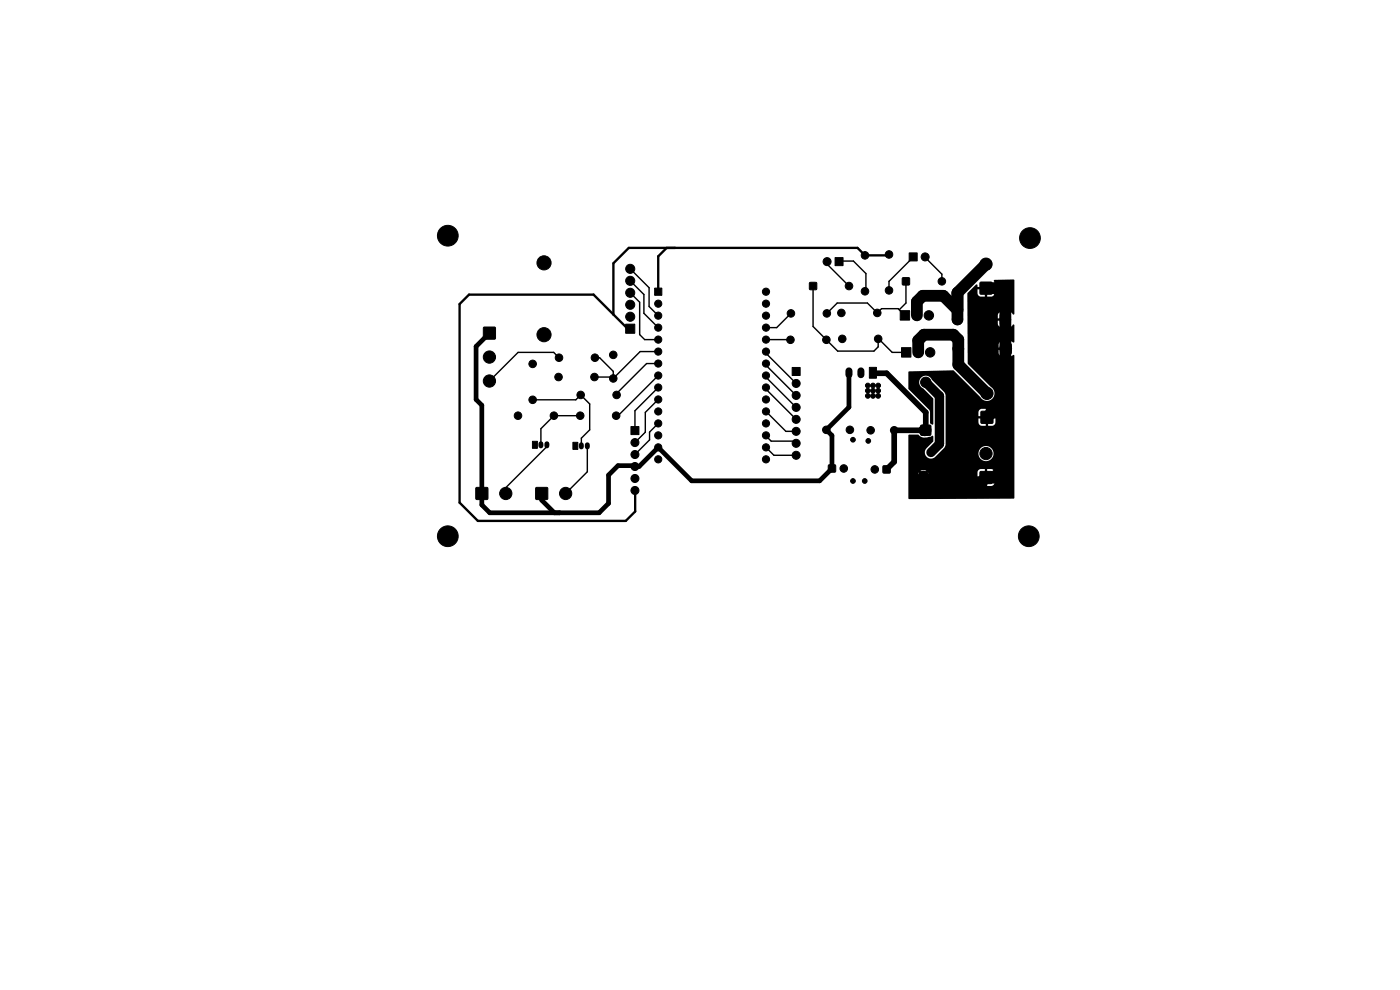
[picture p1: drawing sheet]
<svg xmlns="http://www.w3.org/2000/svg" width="297mm" height="210mm" viewBox="0 0 297 210" stroke-linecap="round" stroke-linejoin="round" font-family="sans-serif">
<g fill="#000" stroke="#000" stroke-width=".21">
<path d="M177.1 54.7h1.7v1.7h-1.7zM191.5 59h1.4v1.4h-1.4zM192.9 53.7h1.7v1.7h-1.7zM102.6 69.4h2.5v2.5h-2.5zM132.7 68.8h2v1.9h-2zM138.9 61.1h1.5v1.5h-1.5zM168 78h1.8v1.7h-1.8zM171.8 60h1.4v1.4h-1.4zM184.4 77.9h1.5v2.3h-1.5zM191 65.9h2v2h-2zM191.2 73.8h2.1v2h-2.1zM207.9 59.9h2.5v2.5h-2.5z"/>
<path d="M212.3 66.8h2v2h-2zM212.4 73h2.1v2h-2.1zM113 93.6h1v1.5h-1zM121.5 93.8h1.1v1.5h-1.1zM133.9 90.5h1.6v1.7h-1.6zM175.8 98.7h1.4v1.4h-1.4zM195.4 90.2h2v2.1h-2zM208.1 87.3h2.5v2.5h-2.5zM101 103.5h2.4v2.4h-2.4zM113.7 103.5h2.4v2.4h-2.4zM187.4 98.9h1.4v1.4h-1.4zM207.9 100.1h2.5v2.4h-2.5z"/>
<circle cx="95" cy="50" r="2.2"/>
<circle cx="95" cy="50" r="1.3"/>
<circle cx="115.4" cy="55.8" r="1.5"/>
<circle cx="133.7" cy="59.6" r=".97"/>
<circle cx="133.7" cy="57" r=".97"/>
<circle cx="175.5" cy="55.5" r=".85"/>
<circle cx="183.5" cy="54.2" r=".8"/>
<circle cx="188.6" cy="54" r=".8"/>
<circle cx="196.3" cy="54.5" r=".85"/>
<circle cx="199.8" cy="59.7" r=".8"/>
<circle cx="209.2" cy="56" r="1.3"/>
<circle cx="218.5" cy="50.5" r="1.3"/>
<circle cx="218.5" cy="50.5" r="2.2"/>
<circle cx="103.8" cy="75.7" r="1.3"/>
<circle cx="113" cy="77.2" r=".8"/>
<circle cx="115.4" cy="71" r="1.5"/>
<circle cx="118.5" cy="80" r=".8"/>
<circle cx="118.6" cy="75.9" r=".8"/>
<circle cx="126.1" cy="80" r=".8"/>
<circle cx="126.2" cy="75.9" r=".8"/>
<circle cx="130.1" cy="75.3" r=".8"/>
<circle cx="133.7" cy="64.6" r=".97"/>
<circle cx="133.7" cy="67.2" r=".97"/>
<circle cx="133.7" cy="62.1" r=".97"/>
<circle cx="139.6" cy="77.1" r=".76"/>
<circle cx="139.6" cy="64.4" r=".76"/>
<circle cx="139.6" cy="74.6" r=".76"/>
<circle cx="139.6" cy="67" r=".76"/>
<circle cx="139.6" cy="69.5" r=".76"/>
<circle cx="139.6" cy="79.7" r=".76"/>
<circle cx="139.6" cy="72" r=".76"/>
<circle cx="162.5" cy="64.4" r=".76"/>
<circle cx="162.5" cy="61.9" r=".76"/>
<circle cx="162.5" cy="77.1" r=".76"/>
<circle cx="162.5" cy="67" r=".76"/>
<circle cx="162.5" cy="74.6" r=".76"/>
<circle cx="162.5" cy="72" r=".76"/>
<circle cx="162.5" cy="69.5" r=".76"/>
<circle cx="162.5" cy="79.7" r=".76"/>
<circle cx="167.7" cy="72.1" r=".8"/>
<circle cx="167.8" cy="66.5" r=".8"/>
<circle cx="175.3" cy="72.1" r=".8"/>
<circle cx="175.4" cy="66.5" r=".8"/>
<circle cx="178.5" cy="66.4" r=".8"/>
<circle cx="178.7" cy="71.9" r=".8"/>
<circle cx="180.1" cy="60.7" r=".8"/>
<circle cx="183.5" cy="61.8" r=".8"/>
<circle cx="186.1" cy="66.4" r=".8"/>
<circle cx="186.3" cy="71.9" r=".8"/>
<circle cx="188.6" cy="61.6" r=".8"/>
<circle cx="194.5" cy="66.9" r="1"/>
<circle cx="194.8" cy="74.7" r="1"/>
<circle cx="197.1" cy="66.9" r="1"/>
<circle cx="197.3" cy="74.7" r="1"/>
<circle cx="203.1" cy="67.8" r="1.1"/>
<circle cx="203.3" cy="74" r="1.1"/>
<circle cx="103.8" cy="80.8" r="1.3"/>
<circle cx="109.9" cy="88.2" r=".8"/>
<circle cx="113" cy="84.8" r=".8"/>
<circle cx="117.5" cy="88.2" r=".8"/>
<circle cx="123.1" cy="88.2" r=".8"/>
<circle cx="123.2" cy="83.8" r=".8"/>
<circle cx="130.1" cy="80.3" r=".8"/>
<circle cx="130.7" cy="88.2" r=".8"/>
<circle cx="130.8" cy="83.8" r=".8"/>
<circle cx="134.7" cy="93.9" r=".85"/>
<circle cx="134.7" cy="96.4" r=".85"/>
<circle cx="134.7" cy="99" r=".85"/>
<circle cx="139.6" cy="87.3" r=".76"/>
<circle cx="139.6" cy="97.4" r=".76"/>
<circle cx="139.6" cy="92.4" r=".76"/>
<circle cx="139.6" cy="84.7" r=".76"/>
<circle cx="139.6" cy="94.9" r=".76"/>
<circle cx="139.6" cy="89.8" r=".76"/>
<circle cx="139.6" cy="82.2" r=".76"/>
<circle cx="162.5" cy="87.3" r=".76"/>
<circle cx="162.5" cy="97.4" r=".76"/>
<circle cx="162.5" cy="84.7" r=".76"/>
<circle cx="162.5" cy="82.2" r=".76"/>
<circle cx="162.5" cy="94.9" r=".76"/>
<circle cx="162.5" cy="89.8" r=".76"/>
<circle cx="162.5" cy="92.4" r=".76"/>
<circle cx="168.9" cy="81.3" r=".85"/>
<circle cx="168.9" cy="96.6" r=".85"/>
<circle cx="168.9" cy="83.9" r=".85"/>
<circle cx="168.9" cy="91.5" r=".85"/>
<circle cx="168.9" cy="94" r=".85"/>
<circle cx="168.9" cy="89" r=".85"/>
<circle cx="168.9" cy="86.4" r=".85"/>
<circle cx="175.3" cy="91.2" r=".8"/>
<circle cx="179" cy="99.4" r=".8"/>
<circle cx="180.3" cy="91.2" r=".8"/>
<circle cx="180.9" cy="93.3" r=".5"/>
<circle cx="184.1" cy="82.9" r=".5"/>
<circle cx="184.1" cy="84" r=".5"/>
<circle cx="184.1" cy="81.8" r=".5"/>
<circle cx="184.2" cy="93.5" r=".5"/>
<circle cx="184.7" cy="91.3" r=".8"/>
<circle cx="185.2" cy="82.9" r=".5"/>
<circle cx="185.2" cy="84" r=".5"/>
<circle cx="185.2" cy="81.8" r=".5"/>
<circle cx="185.6" cy="99.6" r=".8"/>
<circle cx="186.3" cy="82.9" r=".5"/>
<circle cx="186.3" cy="84" r=".5"/>
<circle cx="186.3" cy="81.8" r=".5"/>
<circle cx="189.7" cy="91.3" r=".8"/>
<circle cx="196.4" cy="81.1" r="1.1"/>
<circle cx="197.5" cy="95.7" r=".63"/>
<circle cx="209.2" cy="96.2" r="1.3"/>
<circle cx="209.4" cy="83.4" r="1.3"/>
<circle cx="95" cy="113.7" r="2.2"/>
<circle cx="95" cy="113.7" r="1.3"/>
<circle cx="107.3" cy="104.7" r="1.3"/>
<circle cx="120" cy="104.7" r="1.3"/>
<circle cx="134.7" cy="101.5" r=".85"/>
<circle cx="134.7" cy="104" r=".85"/>
<circle cx="180.9" cy="102" r=".5"/>
<circle cx="183.5" cy="102" r=".5"/>
<circle cx="195.9" cy="100.8" r=".63"/>
<circle cx="218.2" cy="113.7" r="1.3"/>
<circle cx="218.3" cy="113.7" r="2.2"/>
</g>
<path d="M114.7 94.1v.5M116 94.1v.5M123.3 94.4v.4M124.6 94.4v.4" fill="none" stroke="#000" stroke-width="1.1"/>
<path d="M180.1 78.7v.8M182.6 78.7v.8" fill="none" stroke="#000" stroke-width="1.5"/>
<path d="M141.4 52.6l-1.8 1.8v7.5M188.4 54.2h-4.9l-1.6-1.6h-48.5l-3.3 3.3v10.8M133.2 69.7l-7.3-7.2h-26.4l-2 2v42.1l3.9 3.9h31.4l1.9-2v-4.5" fill="none" stroke="#000" stroke-width=".5"/>
<g fill="none" stroke="#000" stroke-width=".3">
<path d="M133.7 59.6l2.9 2.9v4l3 3M133.7 57l4 4v4l1.9 2M175.5 55.5v.5l4.6 4.7M178 55.5l.1-.1h3l2.6 2.6v3.6l-.2 .2M188.6 54l-.2 .2M192.2 59.7v4.6l-1.4 1.4M193.7 54.5l-5.1 5.2v1.9M196.3 54.5l3.5 3.7v1.5M118.6 75.9l-1.1-1.1h-7.6l-6.1 6M126.1 80h3.7l.3 .3M126.2 75.9h1l2.9 2.9v1.5M133.2 69.7h.5"/>
<path d="M133.7 62.1l2 2v6.9l1.1 1h2.8M139.6 74.6h-3.8l-5.7 5.7M139.6 79.7l-8.6 8.5M139.6 77.1h-2.4l-6.4 6.4v.3M162.5 74.6v.3l6.4 6.4M162.5 77.1v.4l6.4 6.4M162.5 79.7v.3l6.4 6.4M162.5 72l5.2 .1M167.8 66.5l-3 3h-2.3M172.5 60.7v8.6l5.2 5.2h7.7l.9-.9 .1-1.7 2.9 2.9h2.9M175.4 66.5l2.2-2.2h6.4l2.1 2.1 .9-.9h3.6l1.4 1.4M113 84.8h9.2l1-1 1.9 1.9v5.5l-1.8 1.8v1.6"/>
<path d="M116 94.4v.3l-8.7 8.8v1.2M123.1 88.2h-5.6l-2.8 2.7v3.5M124.6 94.6v5.5l-4.6 4.6M139.6 89.8l-1.8 1.9v1.6l-3.1 3.1M139.6 84.7l-2.7 2.8v4.2l-2.2 2.2M139.6 82.2l-4.9 4.9v4.2M162.5 94.9l1.7 1.7h4.7M162.5 82.2v.4l6.4 6.4M162.5 92.4l1.1 1.2h4.8l.5 .4M162.5 87.3l4.2 4.2h2.2"/>
</g>
<path d="M103.8 70.7l-2.8 2.8v11.3l1.2 1.2v21.1l1.7 1.7h23.2l2-2v-6l2-2h3.4l.2 .2h.9l4-4.1 7.1 7.1h27.2l2.6-2.6h-.2l.2-.2v-6.8l-1.2-1.2 4.8-4.8v-7.3M114.9 104.7v1.4l2.7 2.7" fill="none" stroke="#000" stroke-width="1"/>
<path d="M185.2 79.1l2.9 .1 8.3 8.3v3.8M196.1 91.3h-6.4v6.7l-1.6 1.6" fill="none" stroke="#000" stroke-width="1.2"/>
<path d="M209.2 56l-6.1 6.1v5.7M194.8 74.8v-2.6l1.2-1.2h6.2l1.1 1.1v5.3l6.1 6M203.1 65.8l-3-3h-4.4l-1.2 1.2v2.9M209.2 61.1h2.1l2 2v10.7l.2 .2-.2 .2v24.7l-2.4 2.4h-1.7l-1.7 1.7h-9.7l-1.9-1.9M196.4 91.3h-.3M213.3 84.6l-3.9 3.9" fill="none" stroke="#000" stroke-width="2.5"/>
<path d="M196.4 81.1l2.9 2.9v10.2l-1.8 1.8" fill="none" stroke="#000" stroke-width="2"/>
<path d="M207 60.4h.3l.1 .5h1.2v.5h-1.2v.9l.3 .5 .3 .1h.9v-1.2h.5v1.2h1l.5-.4 .1-1.1h-1.2v-.5h1.2l-.1-1.5 4.1-.1 .2 .1v7.2l-.3 .1-.6-.5h-.8v1.1h-.5v-1.1h-.6l-.6 .3-.1 .4v.6h1.1v.5h-1.1v.9l.4 .4 .9 .1v-1.1h.5v1.1l.9-.1 .5-.5 .3 .2-.1 3.6-.6-.2h-.8v1.1h-.5v-1.1h-.9l-.4 .7v.6h1.1v.5h-1.1v.8l.2 .4 1.1 .2v-1.1h.5v1.1h.8l.5-.3 .2 .2v30.2l-.2 .1-22.2 .1-.1-.2v-4.9h2.1l.1 .7 .6-.6 .4 .3-.6 .6a1.13 1.13 0 0 0 1.2 0l-.6-.6 .4-.3 .6 .5a1.13 1.13 0 0 0 0-1.2l-.6 .6-.4-.3 .3-.3h11.2v.8h1.2v.5h-1.2v1l.3 .4 .3 .2h.9v-1.2h.5v1.2l1.1-.1 .5-.5v-1h-1.2v-.5h1.2l-.1-1.1-.5-.4h-1v1.2h-.5v-1.2l-1.1 .1-.4 .6h-11.2l.3-.3a1.13 1.13 0 0 0-1.2 0l.6 .6-.4 .3-.6-.6-.1 .6h-2.1v-8.5l2-.1a2.6 2.6 0 0 0 3.1 .2l.2 .2v1l-1.5 1.5a1.3 1.3 0 0 0 .1 1.8 1.3 1.3 0 0 0 1.7 .1l.9-.9h8.4a1.61 1.61 0 0 0 2.2 1.6 1.61 1.61 0 0 0 .4-2.7 1.61 1.61 0 0 0-2.6 .8v.3h-8.4l1.1-1.1 .3-.7v-6.9h7v.9h1.2v.5h-1.2v.9l.3 .5 .3 .1h.9v-1.2h.5v1.2h.9l.6-.4 .1-1.1h-1.2v-.5h1.2v-1l-.2-.3-.4-.3h-1v1.2h-.5v-1.2l-1.1 .1-.4 .6h-7l-.1-3.9-2.8-2.9a1.41 1.41 0 0 0-2.3-.5 1.41 1.41 0 0 0 .5 2.3l2.1 2.2v5.3l-.2 .2-.5-.4-.1-2.6-4.5-4.6 .1-3.7 9.5-.2 5.7 5.7a1.61 1.61 0 0 0 2.5 .3 1.61 1.61 0 0 0-.3-2.5l-4.9-5-.1-14.8z" fill="#000"/>
</svg>
